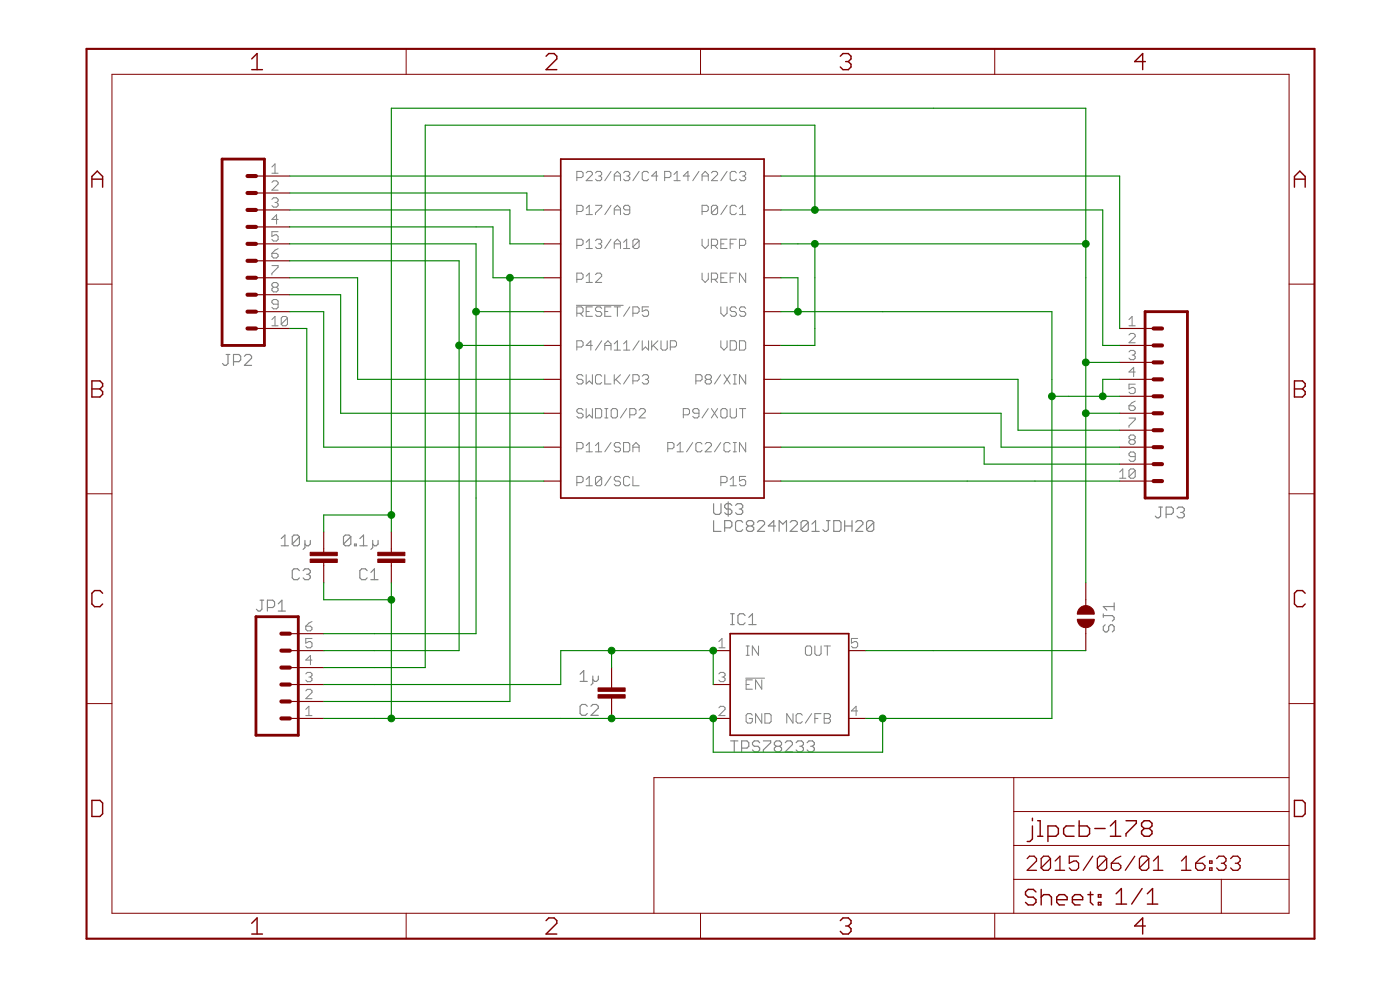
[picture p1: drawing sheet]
<svg xmlns="http://www.w3.org/2000/svg" width="210mm" height="148mm" viewBox="0 0 210 148" stroke-linecap="round" stroke-linejoin="round" font-family="sans-serif">
<g fill="none" stroke="#808080" stroke-width=".17">
<path d="M33.9 53.1h.6M34.2 53.1v1.4l-.3 .2h-.3l-.2-.2M35 54.2h.8l.3-.3v-.5l-.3-.3h-.8v1.6M36.6 53.4l.3-.3h.5l.3 .3v.3l-1.1 1h1.1M107 75.5v1.3l.3 .3h.5l.3-.3v-1.3M107 78v1.6h1.1M108.6 79.1h.9l.2-.3v-.5l-.2-.3h-.9v1.6M109.2 75.2v2.1M109.7 75.7l-.2-.2h-.6l-.3 .2v.3l.3 .3h.6l.2 .2v.3l-.2 .3h-.6l-.3-.3M110.3 75.7l.3-.2h.5l.3 .2v.3l-.3 .3M110.8 76.3h.3M111.1 76.3l.3 .2v.3l-.3 .3h-.5l-.3-.3"/>
<path d="M111.4 78.3l-.3-.3h-.5l-.3 .3v1.1l.3 .2h.5l.3-.2M112.2 78.8l-.3-.3v-.2l.3-.3h.5l.3 .3v.2l-.3 .3M112.2 78.8l-.3 .3v.3l.3 .2h.5l.3-.2v-.3l-.3-.3M112.2 78.8h.5M113.6 78.3l.2-.3h.6l.2 .3v.2l-1 1.1h1M116.3 78.8h-1.1l.8-.8v1.6M116.8 79.6v-1.6l.6 .5 .5-.5v1.6M118.5 78.3l.2-.3h.6l.2 .3v.2l-1 1.1h1M121.2 78.3v1.1l-.3 .2h-.5l-.3-.2M121.2 78.3l-.3-.3h-.5l-.3 .3v1.1M121.2 78.3l-1.1 1.1M121.7 79.6h1.1"/>
<path d="M121.7 78.5l.6-.5v1.6M123.9 78h.6M124.2 78v1.4l-.3 .2h-.2l-.3-.2M125 78h.8l.3 .3v1.1l-.3 .2h-.8zM126.6 78.8h1.1M126.6 78v1.6M127.7 78v1.6M128.3 78.3l.3-.3h.5l.3 .3v.2l-1.1 1.1h1.1M131 78.3v1.1l-.3 .2h-.5l-.3-.2M131 78.3l-.3-.3h-.5l-.3 .3v1.1M131 78.3l-1.1 1.1M173.7 76h.6"/>
<path d="M174 76v1.3l-.3 .3h-.2l-.3-.3M174.8 77h.8l.3-.2v-.6l-.3-.2h-.8v1.6M176.5 76.2l.2-.2h.6l.3 .2v.3l-.3 .3M177 76.8h.3M177.3 76.8l.3 .2v.3l-.3 .3h-.6l-.2-.3M39 89.9h.5M39.3 89.9v1.4l-.3 .2h-.3l-.3-.2M40.1 91h.8l.3-.3v-.5l-.3-.3h-.8v1.6M41.7 91.5h1.1M41.7 90.5l.6-.6v1.6M42.2 81.8h1M42.2 80.7l.5-.5v1.6"/>
<path d="M44.9 80.4l-.3-.2h-.5l-.3 .2v1.1M44.9 80.4v1.1l-.3 .3h-.5l-.3-.3M44.9 85.5l-.3-.3h-.5l-.3 .3v1.1l.3 .2h.5l.3-.2M44.9 80.4l-1.1 1.1M45.4 85.5l.3-.3h.5l.3 .3v.3l-.3 .2M45.7 81v1l-.3 .3M46 86h.2M46.2 86l.3 .3v.3l-.3 .2h-.5l-.3-.2M46.5 81v.5l-.3 .3h-.2l-.3-.3M52.6 80.4l-.3-.2h-.5l-.3 .2v1.1M52.6 80.4v1.1l-.3 .3h-.5l-.3-.3M52.6 80.4l-1.1 1.1"/>
<path d="M53.1 81.5h.3v.3h-.3zM54 81.8h1.1M54 80.7l.5-.5v1.6M55.1 85.5l-.3-.3h-.6l-.2 .3v1.1l.2 .2h.6l.3-.2M55.6 86.8h1.1M55.6 85.8l.5-.6v1.6M55.9 81v1l-.3 .3M56.7 81v.5l-.3 .3h-.3l-.2-.3M109.5 93.6h.6M109.5 91.9h.6M109.8 91.9v1.7M111.7 92.2l-.3-.3h-.5l-.3 .3v1.1l.3 .3h.5l.3-.3"/>
<path d="M112.3 92.5l.5-.6v1.7M112.3 93.6h1.1M165.4 92v.5M165.4 92.2h1.4l.2 .3v.3l-.2 .2M165.7 93.6l-.3 .3v.5l.3 .3h.2l.3-.3v-.5l.3-.3h.3l.2 .3v.5l-.2 .3M167 90.3v1.1M167 90.9h-1.6l.5 .5M87 101l.5-.5v1.6M87 102.1h1.1M88.1 105.8l-.3-.3h-.6l-.2 .3v1.1l.2 .3h.6l.3-.3M88.6 105.8l.3-.3h.5l.3 .3v.3l-1.1 1.1h1.1M88.9 101.3v1.1l-.3 .2"/>
<path d="M89.7 101.3v.5l-.3 .3h-.2l-.3-.3M109.5 111h1.1M110.1 111v1.6M111.2 112.1h.8l.3-.3v-.5l-.3-.3h-.8v1.6M113.9 111.3l-.3-.3h-.5l-.3 .3v.2l.3 .3h.5l.3 .3v.3l-.3 .2h-.5l-.3-.2M114.4 111h1.1v.3l-1.1 1.1v.2M116.4 111.8l-.3-.3v-.2l.3-.3h.5l.3 .3v.2l-.3 .3M116.4 111.8h.5M116.4 111.8l-.3 .3v.3l.3 .2h.5l.3-.2v-.3l-.3-.3M117.7 111.3l.3-.3h.6l.2 .3v.2l-1.1 1.1h1.1M119.4 111.3l.2-.3h.6l.3 .3v.2l-.3 .3M119.9 111.8h.3"/>
<path d="M120.2 111.8l.3 .3v.3l-.3 .2h-.6l-.2-.2M121 111.3l.3-.3h.5l.3 .3v.2l-.3 .3M121.5 111.8h.3M121.8 111.8l.3 .3v.3l-.3 .2h-.5l-.3-.2"/>
</g>
<g fill="none" stroke="#808080" stroke-width=".15">
<path d="M40.8 25l.4-.4v1.4M40.8 26h.9M40.8 27.3l.2-.2h.5l.2 .2v.3l-.9 .9h.9M40.8 29.9l.2-.3h.5l.2 .3v.2l-.2 .2M40.8 38h.7l.2 .2v.2l-.2 .3h-.5l-.2-.3zM40.8 39.8h.9v.2l-.9 1v.2M41.2 30.3h.3M41.5 30.3l.2 .3v.2l-.2 .2h-.5l-.2-.2M41.7 34.7h-.9v.7l.7-.2 .2 .2v.5l-.2 .2h-.5l-.2-.2M41.7 32.9h-.9l.7-.7v1.4M41.7 37.3l-.5 .2-.4 .5M86.5 26.6h.7l.2-.2v-.5l-.2-.2h-.7v1.4"/>
<path d="M86.5 31.7h.7l.2-.2v-.5l-.2-.2h-.7v1.4M86.5 36.8h.7l.2-.3v-.4l-.2-.3h-.7v1.4M87.9 31.2l.4-.4v1.4M87.9 36.3l.4-.5v1.4M87.9 37.2h.9M87.9 32.2h.9M87.9 25.9l.2-.2h.5l.2 .2v.2l-.9 1h.9M89.3 30.8h.9v.2l-.9 .9v.3M89.3 25.9l.2-.2h.5l.2 .2v.2l-.2 .3M89.3 36.1l.2-.3h.5l.2 .3v.2l-.2 .2M89.7 36.5h.3M89.7 26.4h.3"/>
<path d="M90 26.4l.2 .2v.2l-.2 .3h-.5l-.2-.3M90 36.5l.2 .3v.2l-.2 .2h-.5l-.2-.2M91.6 35.8l-.9 1.4M91.6 30.8l-.9 1.4M91.6 25.7l-.9 1.4M92.1 36.5h.9M92.1 27.1v-1l.5-.4 .4 .4v1M92.1 32.2v-1l.5-.4 .4 .4v1M92.1 37.2v-.9l.5-.5 .4 .5v.9M92.1 31.5h.9M92.1 26.4h.9M93.5 37.2h.9"/>
<path d="M93.5 36.3l.5-.5v1.4M93.5 25.9l.2-.2h.5l.2 .2v.2l-.2 .3M94 26.4h.2M94.2 26.4l.2 .2v.2l-.2 .3h-.5l-.2-.3M94.4 31.5h-.7l-.2-.3v-.2l.2-.2h.5l.2 .2v.9l-.2 .3h-.5l-.2-.3M95.8 36.1l-.2-.3h-.5l-.2 .3v.9M95.8 36.1v.9l-.2 .2h-.5l-.2-.2M95.8 36.1l-.9 .9M95.8 25.7l-.9 1.4M97.2 25.9l-.2-.2h-.5l-.2 .2v.9l.2 .3h.5l.2-.3M98.6 26.4h-.9l.7-.7v1.4M99.7 26.6h.7l.2-.2v-.5l-.2-.2h-.7v1.4"/>
<path d="M101 26.1l.5-.4v1.4M101 27.1h1M103.4 26.4h-1l.7-.7v1.4M104.8 25.7l-.9 1.4M105.3 31.7h.7l.2-.2v-.5l-.2-.2h-.7v1.4M105.3 26.4h.9M105.3 27.1v-1l.4-.4 .5 .4v1M105.3 35.8v1l.4 .4 .5-.4v-1M106.7 36.8h.7l.2-.3v-.4l-.2-.3h-.7v1.4M106.7 25.9l.2-.2h.5l.2 .2v.2l-.9 1h.9M107.1 36.8l.5 .4M107.6 31l-.2-.2h-.5l-.2 .2v.9"/>
<path d="M107.6 31v.9l-.2 .3h-.5l-.2-.3M107.6 31l-.9 .9M108.1 36.5h.4M109 35.8h-.9v1.4h.9M109 30.8l-.9 1.4M109 25.7l-.9 1.4M109.5 36.5h.4M110.4 35.8h-.9v1.4M110.4 31l-.2-.2h-.5l-.2 .2v.9l.2 .3h.5l.2-.3M110.4 25.9l-.2-.2h-.5l-.2 .2v.9l.2 .3h.5l.2-.3M110.9 36.8h.7l.2-.3v-.4l-.2-.3h-.7v1.4M110.9 32.2h.9"/>
<path d="M110.9 25.9l.2-.2h.5l.2 .2v.2l-.2 .3M110.9 31.2l.4-.4v1.4M111.3 26.4h.3M111.6 26.4l.2 .2v.2l-.2 .3h-.5l-.2-.3M40.8 47.9l.4-.5v1.4M40.8 48.8h.9M41 43l-.2-.2v-.2l.2-.3h.5l.2 .3v.2l-.2 .2M41 43l-.2 .3v.2l.2 .2h.5l.2-.2v-.2l-.2-.3M41 43h.5M41.7 45.6h-.7l-.2-.3v-.2l.2-.2h.5l.2 .2v.9l-.2 .3h-.5l-.2-.3M43.1 47.6v1l-.2 .2h-.5l-.2-.2M43.1 47.6l-.2-.2h-.5l-.2 .2v1"/>
<path d="M43.1 47.6l-.9 1M86.4 45.7h7M86.5 41.8h.7l.2-.2v-.5l-.2-.2h-.7v1.4M86.5 46.9h.7l.2-.2v-.5l-.2-.2h-.7v1.4M86.5 52h.7l.2-.2v-.5l-.2-.2h-.7v1.4M87 46.9l.4 .5M87.4 56.4l-.2-.3h-.5l-.2 .3v.2l.2 .2h.5l.2 .3v.2l-.2 .2h-.5l-.2-.2M87.9 56.1v1.4l.4-.4 .5 .4v-1.4M87.9 46.7h.4M87.9 41.4l.4-.5v1.4M87.9 42.3h.9M88.8 51.8h-.9l.7-.7v1.4"/>
<path d="M88.8 46h-.9v1.4h.9M89.3 41.1l.2-.2h.5l.2 .2v.3l-.9 .9h.9M90.2 46.2l-.2-.2h-.5l-.2 .2v.2l.2 .3h.5l.2 .2v.3l-.2 .2h-.5l-.2-.2M90.2 56.4l-.2-.3h-.5l-.2 .3v.9l.2 .2h.5l.2-.2M90.2 51.1l-.9 1.4M90.7 46.7h.4M90.7 52.5v-1l.4-.4 .5 .4v1M90.7 56.1v1.4h.9M90.7 51.8h.9M91.6 46h-.9v1.4h.9M92.1 51.5l.5-.4v1.4M92.1 46h.9"/>
<path d="M92.1 56.1v1.4M92.1 52.5h.9M92.3 56.8l.7 .7M92.6 46v1.4M93 56.1l-.9 1M93.5 51.5l.5-.4v1.4M93.5 52.5h.9M94.4 46l-.9 1.4M94.4 56.1l-.9 1.4M94.9 46.9h.7l.2-.2v-.5l-.2-.2h-.7v1.4M94.9 57.1h.7l.2-.3v-.4l-.2-.3h-.7v1.4M95.8 51.1l-.9 1.4"/>
<path d="M96.3 51.1v1.4l.5-.5 .4 .5v-1.4M96.3 56.4l.2-.3h.5l.2 .3v.2l-.2 .2M96.8 56.8h.2M97 56.8l.2 .3v.2l-.2 .2h-.5l-.2-.2M97.2 46h-.9v.7l.5-.3h.2l.2 .3v.5l-.2 .2h-.5l-.2-.2M97.7 51.1v1.4M97.9 51.8l.7 .7M98.6 51.1l-.9 .9M99.1 51.1v1.1l.2 .3h.5l.2-.3v-1.1M100.5 52h.7l.2-.2v-.5l-.2-.2h-.7v1.4M104.3 57.1h.7l.3-.3v-.4l-.3-.3h-.7v1.4M105.3 40.9v.9l.4 .5 .5-.5v-.9"/>
<path d="M106 56.8l-.3-.2v-.2l.3-.3h.4l.3 .3v.2l-.3 .2M106 56.8h.4M106 56.8l-.3 .3v.2l.3 .2h.4l.3-.2v-.2l-.3-.3M106.7 41.8h.7l.2-.2v-.5l-.2-.2h-.7v1.4M107.1 41.8l.5 .5M108.1 56.1l-1 1.4M108.1 46v.9l.4 .5 .5-.5v-.9M108.1 51.1v.9l.4 .5 .5-.5v-.9M108.1 41.6h.4M108.5 56.1l1 1.4M109 40.9h-.9v1.4h.9M109.5 51.1h.7l.2 .2v.9l-.2 .3h-.7z"/>
<path d="M109.5 56.1l-1 1.4M109.5 41.6h.4M109.9 56.1h.5M109.9 57.5h.5M110.2 56.1v1.4M110.4 46.2l-.2-.2h-.5l-.2 .2v.2l.2 .3h.5l.2 .2v.3l-.2 .2h-.5l-.2-.2M110.4 40.9h-.9v1.4M110.9 51.1h.7l.2 .2v.9l-.2 .3h-.7zM111.8 46.2l-.2-.2h-.5l-.2 .2v.2l.2 .3h.5l.2 .2v.3l-.2 .2h-.5l-.2-.2M111.8 40.9v1.4l-.9-1.4v1.4M111.8 56.1v1.4l-.9-1.4v1.4M169.3 48.8h.9"/>
<path d="M169.3 47.9l.4-.5v1.4M169.3 50.2l.2-.2h.5l.2 .2v.2l-.9 1h.9M169.3 52.7l.2-.2h.5l.2 .2v.3l-.2 .2M169.7 53.2h.3M170 53.2l.2 .2v.3l-.2 .2h-.5l-.2-.2M170.2 57.6h-.9v.7l.4-.3h.3l.2 .3v.4l-.2 .3h-.5l-.2-.3M170.2 55.7h-.9l.7-.7v1.4M86.5 67.2h.7l.2-.2v-.5l-.2-.2h-.7v1.4M86.5 72.3h.7l.2-.2v-.5l-.2-.2h-.7v1.4M87.4 61.4l-.2-.2h-.5l-.2 .2v.3l.2 .2h.5l.2 .2v.3l-.2 .2h-.5l-.2-.2M87.9 61.2v1.4l.4-.5 .5 .5v-1.4M87.9 66.8l.4-.5v1.4"/>
<path d="M87.9 71.8l.4-.4v1.4M87.9 67.7h.9M87.9 72.8h.9M89.3 61.2h.7l.2 .2v1l-.2 .2h-.7zM89.3 67.7h.9M89.3 66.8l.4-.5v1.4M90.2 71.6l-.2-.2h-.5l-.2 .2v.9M90.2 71.6v.9l-.2 .3h-.5l-.2-.3M90.2 71.6l-.9 .9M90.7 61.2h.4M90.7 62.6h.4M90.9 61.2v1.4"/>
<path d="M91.6 66.3l-.9 1.4M91.6 71.4l-.9 1.4M91.6 61.4l.3-.2h.4l.3 .2v1l-.3 .2h-.4l-.3-.2zM93 66.5l-.2-.2h-.5l-.2 .2v.3l.2 .2h.5l.2 .2v.3l-.2 .2h-.5l-.2-.2M93 71.6l-.2-.2h-.5l-.2 .2v.2l.2 .3h.5l.2 .2v.2l-.2 .3h-.5l-.2-.3M93.5 66.3h.7l.2 .2v1l-.2 .2h-.7zM94 61.2l-1 1.4M94.4 62.1h.7l.3-.2v-.5l-.3-.2h-.7v1.4M94.4 71.6l-.2-.2h-.5l-.2 .2v.9l.2 .3h.5l.2-.3M94.9 67.7v-.9l.5-.5 .4 .5v.9M94.9 71.4v1.4h.9M94.9 67h.9"/>
<path d="M95.8 61.4l.3-.2h.4l.3 .2v.3l-1 .9h1M100.1 67.2h.7l.2-.2v-.5l-.2-.2h-.7v1.4M101.5 67.7h.9M101.5 66.8l.5-.5v1.4M102.4 62.1h.7l.3-.2v-.5l-.3-.2h-.7v1.4M103.9 66.3l-1 1.4M104.8 61.9h-.7l-.2-.2v-.3l.2-.2h.5l.2 .2v1l-.2 .2h-.5l-.2-.2M105.3 66.5l-.3-.2h-.4l-.3 .2v1l.3 .2h.4l.3-.2M105.7 66.5l.3-.2h.4l.3 .2v.3l-1 .9h1M106.2 61.2l-.9 1.4M106.7 61.2l.9 1.4M107.6 61.2l-.9 1.4"/>
<path d="M108.1 66.3l-1 1.4M108.1 72.3h.7l.2-.2v-.5l-.2-.2h-.7v1.4M108.3 61.2h.5l.2 .2v1l-.2 .2h-.5l-.2-.2v-1zM109.5 61.2v1.2l.2 .2h.5l.2-.2v-1.2M109.5 66.5l-.3-.2h-.4l-.3 .2v1l.3 .2h.4l.3-.2M109.5 72.8h.9M109.5 71.8l.4-.4v1.4M109.9 66.3h.5M109.9 67.7h.5M110.2 66.3v1.4M110.9 61.2h.9M111.3 61.2v1.4"/>
<path d="M111.8 71.4h-.9v.7l.7-.3 .2 .3v.4l-.2 .3h-.5l-.2-.3M111.8 66.3v1.4l-.9-1.4v1.4M167.9 70.7l.4-.4v1.3M167.9 71.6h.9M169.3 60.8h.7l.2 .2v.3l-.2 .2h-.5l-.2-.2zM169.3 62.6h.9v.3l-.9 .9v.2M169.5 65.9l-.2-.3v-.2l.2-.2h.5l.2 .2v.2l-.2 .3M169.5 65.9l-.2 .2v.2l.2 .3h.5l.2-.3v-.2l-.2-.2M169.5 65.9h.5M170.2 68.4h-.7l-.2-.2v-.3l.2-.2h.5l.2 .2v1l-.2 .2h-.5l-.2-.2M170.2 70.5v.9l-.2 .2h-.5l-.2-.2M170.2 70.5l-.2-.2h-.5l-.2 .2v.9"/>
<path d="M170.2 60.1l-.5 .2-.4 .5M170.2 70.5l-.9 .9M45.8 93.8h.7l.3 .2v.3l-.3 .2h-.4l-.3-.2zM46.8 95.7h-1v.7l.5-.3h.2l.3 .3v.4l-.3 .2h-.4l-.3-.2M46.8 98.9h-1l.7-.7v1.4M46.8 93.1l-.5 .2-.5 .5M107.8 96.1l.4-.4v1.3M107.8 97h.9M111.9 98.2h.4M111.9 96.8h.4M112.1 96.8v1.4M113.7 96.8v1.4l-.9-1.4v1.4"/>
<path d="M120.8 97l.2-.2h.5l.2 .2v.9l-.2 .3h-.5l-.2-.3zM122.2 96.8v1.1l.2 .3h.5l.2-.3v-1.1M123.6 96.8h.9M124 96.8v1.4M128.6 95.7h-.9v.7l.4-.3h.3l.2 .3v.4l-.2 .2h-.5l-.2-.2M45.8 103.5l.3-.2h.4l.3 .2v.2l-1 1h1M45.8 101l.3-.3h.4l.3 .3v.2l-.3 .2M45.8 107.2h1M45.8 106.3l.5-.5v1.4M46.3 101.4h.2M46.5 101.4l.3 .3v.2l-.3 .2h-.4l-.3-.2M107.8 101l.2-.3h.5l.2 .3v.2l-.2 .2"/>
<path d="M107.8 106l.2-.2h.5l.2 .2v.3l-.9 .9h.9M108.2 101.4h.3M108.5 101.4l.2 .3v.2l-.2 .2h-.5l-.2-.2M111.8 101.6h2.8M111.9 102.6h.4M112.8 107.1l-.2-.2h-.5l-.2 .2v1l.2 .2h.5l.2-.2v-.5h-.5M112.8 101.9h-.9v1.4h.9M114.2 101.9v1.4l-.9-1.4v1.4M114.2 106.9v1.4l-.9-1.4v1.4M114.7 106.9h.7l.2 .2v1l-.2 .2h-.7zM118.9 106.9v1.4l-.9-1.4v1.4M120.3 107.1l-.2-.2h-.5l-.2 .2v1l.2 .2h.5l.2-.2"/>
<path d="M121.7 106.9l-.9 1.4M122.2 107.6h.4M123.1 106.9h-.9v1.4M123.6 106.9h.7l.2 .2v.3l-.2 .2 .2 .3v.2l-.2 .2h-.7zM123.6 107.6h.7M128.6 106.5h-.9l.7-.7v1.4"/>
</g>
<g fill="none" stroke="#800000" stroke-width=".15">
<path d="M16.8 11.1h176.5v125.7h-176.5zM60.9 7.3v3.8M105 7.3v3.8M149.1 7.3v3.8M13 42.6h3.8M193.3 42.6h3.8M13 74h3.8M193.3 74h3.8M13 105.4h3.8M152 116.5v20.3M193.3 116.5h-95.3v20.3M193.3 105.4h3.8"/>
<path d="M60.9 136.8v3.8M105 136.8v3.8M149.1 136.8v3.8M152 131.7h41.3M152 126.7h41.3M152 121.6h41.3M183.1 131.7v5.1"/>
</g>
<g fill="none" stroke="#800000" stroke-width=".21">
<path d="M37.7 8.8l.8-.8v2.4M37.7 10.4h1.6M81.9 8.4l.4-.4h.8l.4 .4v.4l-1.6 1.6h1.6M126 8.4l.4-.4h.8l.4 .4v.4l-.4 .4M126.8 9.2h.4M127.2 9.2l.4 .4v.4l-.4 .4h-.8l-.4-.4M171.7 9.2h-1.6l1.2-1.2v2.4M13.8 28v-1.6l.8-.8 .8 .8v1.6M13.8 26.8h1.6M194.1 26.8h1.6M194.1 28v-1.6l.8-.8 .8 .8v1.6M13.8 57.1h1.2l.4 .4v.4l-.4 .4 .4 .4v.4l-.4 .4h-1.2z"/>
<path d="M13.8 58.3h1.2M194.1 57.1h1.2l.4 .4v.4l-.4 .4 .4 .4v.4l-.4 .4h-1.2zM194.1 58.3h1.2M15.4 88.9l-.4-.4h-.8l-.4 .4v1.6l.4 .4h.8l.4-.4M195.7 88.9l-.4-.4h-.8l-.4 .4v1.6l.4 .4h.8l.4-.4M13.8 119.9h1.2l.4 .4v1.6l-.4 .4h-1.2zM194.1 119.9h1.2l.4 .4v1.6l-.4 .4h-1.2zM37.7 138.3l.8-.8v2.4M37.7 139.9h1.6M81.9 137.9l.4-.4h.8l.4 .4v.4l-1.6 1.6h1.6M126 137.9l.4-.4h.8l.4 .4v.4l-.4 .4M126.8 138.7h.4"/>
<path d="M127.2 138.7l.4 .4v.4l-.4 .4h-.8l-.4-.4M154.8 123.7v2l-.4 .4h-.4M154.8 122.6v.4M155.3 133.6l-.4-.4h-.7l-.4 .4v.4l.4 .4h.7l.4 .4v.4l-.4 .4h-.7l-.4-.4M155.6 123h.4v2.3M155.6 125.3h.8M156.1 133.2v2.4M156.1 134.4l.4-.4h.8l.3 .4v1.2M157.1 125.3h1.2l.4-.4v-.8l-.4-.4h-1.2v2.4M158.4 134.8h1.6v-.4l-.4-.4h-.8l-.4 .4v.8l.4 .4h.8M160.8 134.8h1.5v-.4l-.4-.4h-.7l-.4 .4v.8l.4 .4h.7M161 123.7h-1.1l-.4 .4v.8l.4 .4h1.1"/>
<path d="M161.8 123v2.3h1.2l.4-.4v-.8l-.4-.4h-1.2M163.1 134h.8M163.5 133.6v1.6l.4 .4M164.1 124.1h1.6M164.7 134h.4v.4h-.4zM164.7 135.2h.4v.4h-.4zM166.5 125.3h1.5M166.5 123.7l.8-.7v2.3M167.3 133.9l.8-.8v2.3M167.3 135.4h1.6M168.8 123h1.6v.3l-1.6 1.6v.4M171.2 133.1l-1.5 2.3"/>
<path d="M171.6 124.1l-.4-.4v-.4l.4-.3h.7l.4 .3v.4l-.4 .4M171.6 124.1l-.4 .4v.4l.4 .4h.7l.4-.4v-.4l-.4-.4M171.6 124.1h.7M171.7 138.7h-1.6l1.2-1.2v2.4M172 135.4h1.6M172 133.9l.8-.8v2.3"/>
</g>
<g fill="none" stroke="#800000" stroke-width=".19">
<path d="M154 128.6l.3-.3h.7l.4 .3v.4l-1.4 1.4h1.4M157.5 128.6v1.4l-.3 .4h-.7l-.4-.4M157.5 128.6l-.3-.3h-.7l-.4 .3v1.4M157.5 128.6l-1.4 1.4M158.2 130.4h1.4M158.2 129l.7-.7v2.1M161.7 128.3h-1.4v1l.7-.3h.4l.3 .3v.7l-.3 .4h-.7l-.4-.4M163.8 128.3l-1.4 2.1M165.9 128.6v1.4l-.3 .4h-.7l-.4-.4M165.9 128.6l-.3-.3h-.7l-.4 .3v1.4M165.9 128.6l-1.4 1.4M166.6 129.3h1.1l.3 .4v.3l-.3 .4h-.7l-.4-.4z"/>
<path d="M168 128.3l-.7 .3-.7 .7M170.1 128.3l-1.4 2.1M172.2 128.6v1.4l-.3 .4h-.7l-.4-.4M172.2 128.6l-.3-.3h-.7l-.4 .3v1.4M172.2 128.6l-1.4 1.4M172.9 130.4h1.4M172.9 129l.8-.7v2.1M177.1 130.4h1.5M177.1 129l.7-.7v2.1M179.3 129.3h1l.4 .4v.3l-.4 .4h-.7l-.3-.4zM180.7 128.3l-.7 .3-.7 .7M181.4 130h.3v.4h-.3z"/>
<path d="M181.4 129h.3v.3h-.3zM182.4 128.6l.4-.3h.7l.3 .3v.4l-.3 .3M183.1 129.3h.4M183.5 129.3l.3 .4v.3l-.3 .4h-.7l-.4-.4M184.5 128.6l.4-.3h.7l.3 .3v.4l-.3 .3M185.2 129.3h.4M185.6 129.3l.3 .4v.3l-.3 .4h-.7l-.4-.4"/>
</g>
<path d="M13 7.3h184.1v133.3h-184.1z" fill="none" stroke="#800000" stroke-width=".32"/>
<g fill="none" stroke="#800000" stroke-width=".17">
<path d="M38.4 36.5h5.1M38.4 31.5h5.1M38.4 26.4h5.1M38.4 28.9h5.1M38.4 34h5.1M38.4 39.1h5.1M81.5 36.5h2.6M81.5 31.5h2.6M81.5 26.4h2.6M114.6 36.5h2.5M114.6 31.5h2.5M114.6 26.4h2.5"/>
<path d="M38.4 46.7h5.1M38.4 41.6h5.1M38.4 44.2h5.1M38.4 49.2h5.1M81.5 46.7h2.6M81.5 41.6h2.6M81.5 51.8h2.6M81.5 56.8h2.6M114.6 46.7h2.5M114.6 41.6h2.5M114.6 51.8h2.5M114.6 56.8h2.5"/>
<path d="M167.9 51.8h5.1M167.9 56.8h5.1M167.9 49.2h5.1M167.9 54.3h5.1M167.9 59.4h5.1M48.5 79.7v3M58.7 79.7v3M81.5 61.9h2.6M81.5 67h2.6M81.5 72.1h2.6M114.6 61.9h2.5M114.6 67h2.5"/>
<path d="M114.6 72.1h2.5M167.9 61.9h5.1M167.9 67h5.1M167.9 72.1h5.1M167.9 64.5h5.1M167.9 69.5h5.1M43.5 97.5h5M43.5 94.9h5M48.5 84.3v3M58.7 84.3v3M106.9 97.5h2.6M127.3 97.5h2.5"/>
<path d="M162.8 87.3v3.4M162.8 94v3.5M43.5 102.6h5M43.5 107.6h5M43.5 105.1h5M43.5 100h5M91.7 100v3.1M91.7 104.6v3M106.9 102.6h2.6M106.9 107.6h2.6M127.3 107.6h2.5"/>
</g>
<g fill="#800000" stroke="#800000" stroke-width=".15">
<path d="M56.6 82.7h4.1v.5h-4.1z"/>
<path d="M56.6 83.8h4.1v.5h-4.1z"/>
<path d="M46.5 82.7h4.1v.5h-4.1z"/>
<path d="M46.5 83.8h4.1v.5h-4.1z"/>
<path d="M89.7 103.1h4v.5h-4z"/>
<path d="M89.7 104.1h4v.5h-4z"/>
</g>
<path d="M84.1 23.8h30.5v50.8h-30.5zM109.5 94.9h17.8v15.3h-17.8z" fill="none" stroke="#800000" stroke-width=".25"/>
<g fill="#800000" stroke="#800000" stroke-width=".15">
<path d="M161.5 92.8h2.6a1.27 1.27 0 0 1-1.3 1.2 1.27 1.27 0 0 1-1.3-1.2z" fill-rule="evenodd"/>
<path d="M161.9 91.1a1.26 1.26 0 0 1 1.4-.3 1.26 1.26 0 0 1 .8 1.2h-2.6a1.26 1.26 0 0 1 .4-.9z" fill-rule="evenodd"/>
</g>
<path d="M33.3 23.8h6.3v28h-6.3zM171.7 46.7h6.3v27.9h-6.3zM38.4 92.4h6.3v17.8h-6.3z" fill="none" stroke="#800000" stroke-width=".42"/>
<g fill="none" stroke="#800000" stroke-width=".61">
<path d="M37.1 31.5h1.3M37.1 28.9h1.3M37.1 26.4h1.3M37.1 36.5h1.3M37.1 34h1.3M37.1 39.1h1.3M37.1 41.6h1.3M37.1 44.2h1.3M37.1 46.7h1.3M37.1 49.2h1.3M173 49.2h1.2M173 54.3h1.2"/>
<path d="M173 51.8h1.2M173 59.4h1.2M173 56.8h1.2M173 61.9h1.2M173 64.5h1.2M173 67h1.2M173 69.5h1.2M173 72.1h1.2M42.2 97.5h1.3M42.2 94.9h1.3M42.2 102.6h1.3M42.2 105.1h1.3"/>
<path d="M42.2 107.6h1.3M42.2 100h1.3"/>
</g>
<g fill="none" stroke="#008000" stroke-width=".17">
<path d="M43.5 34h30.4v7.6h7.6M43.5 31.5h33v5h5M43.5 36.5h27.9v58.4h-22.9M43.5 39.1h25.3v58.4h-20.3M43.5 28.9h35.5v2.6h2.5M43.5 26.4h38M117.1 31.5h48.2v20.3h2.6M117.1 36.5h45.7M117.1 26.4h50.8v22.8M122.2 36.5v15.3h-5.1M122.2 31.5v-12.7h-58.4v81.2h-15.3M43.5 46.7h5v20.3h33"/>
<path d="M43.5 41.6h10.1v15.2h27.9M43.5 44.2h7.6v17.7h30.4M43.5 49.2h2.5v22.9h35.5M68.8 51.8h12.7M71.4 46.7h10.1M76.5 41.6v63.5h-28M117.1 46.7h40.6v60.9h-27.9M117.1 41.6h2.5v5.1M117.1 56.8h35.5v7.7h15.3M157.7 59.4h10.2M162.8 54.3h5.1M167.9 56.8h-2.6v2.6"/>
<path d="M58.7 79.7v-63.5h104.1v71.1M58.7 77.2h-10.2v2.5M117.1 61.9h33v5.1h17.8M117.1 67h30.5v2.5h20.3M117.1 72.1h50.8M162.8 61.9h5.1M48.5 87.3v2.6h10.2M58.7 87.3v20.3M91.7 97.5v2.5M129.8 97.5h33M48.5 107.6h58.4v5.1h25.4v-5.1M48.5 102.6h35.6v-5.1h22.8v5.1"/>
</g>
<g fill="#008000" stroke="#008000" stroke-width=".15">
<circle cx="58.7" cy="89.9" r=".51"/>
<circle cx="91.7" cy="107.6" r=".51"/>
<circle cx="106.9" cy="107.6" r=".51"/>
<circle cx="58.7" cy="107.6" r=".51"/>
<circle cx="132.3" cy="107.6" r=".51"/>
<circle cx="157.7" cy="59.4" r=".51"/>
<circle cx="119.6" cy="46.7" r=".51"/>
<circle cx="165.3" cy="59.4" r=".51"/>
<circle cx="76.5" cy="41.6" r=".51"/>
<circle cx="71.4" cy="46.7" r=".51"/>
<circle cx="68.8" cy="51.8" r=".51"/>
<circle cx="106.9" cy="97.5" r=".51"/>
<circle cx="91.7" cy="97.5" r=".51"/>
<circle cx="122.2" cy="31.5" r=".51"/>
<circle cx="58.7" cy="77.2" r=".51"/>
<circle cx="122.2" cy="36.5" r=".51"/>
<circle cx="162.8" cy="54.3" r=".51"/>
<circle cx="162.8" cy="61.9" r=".51"/>
<circle cx="162.8" cy="36.5" r=".51"/>
</g>
</svg>
